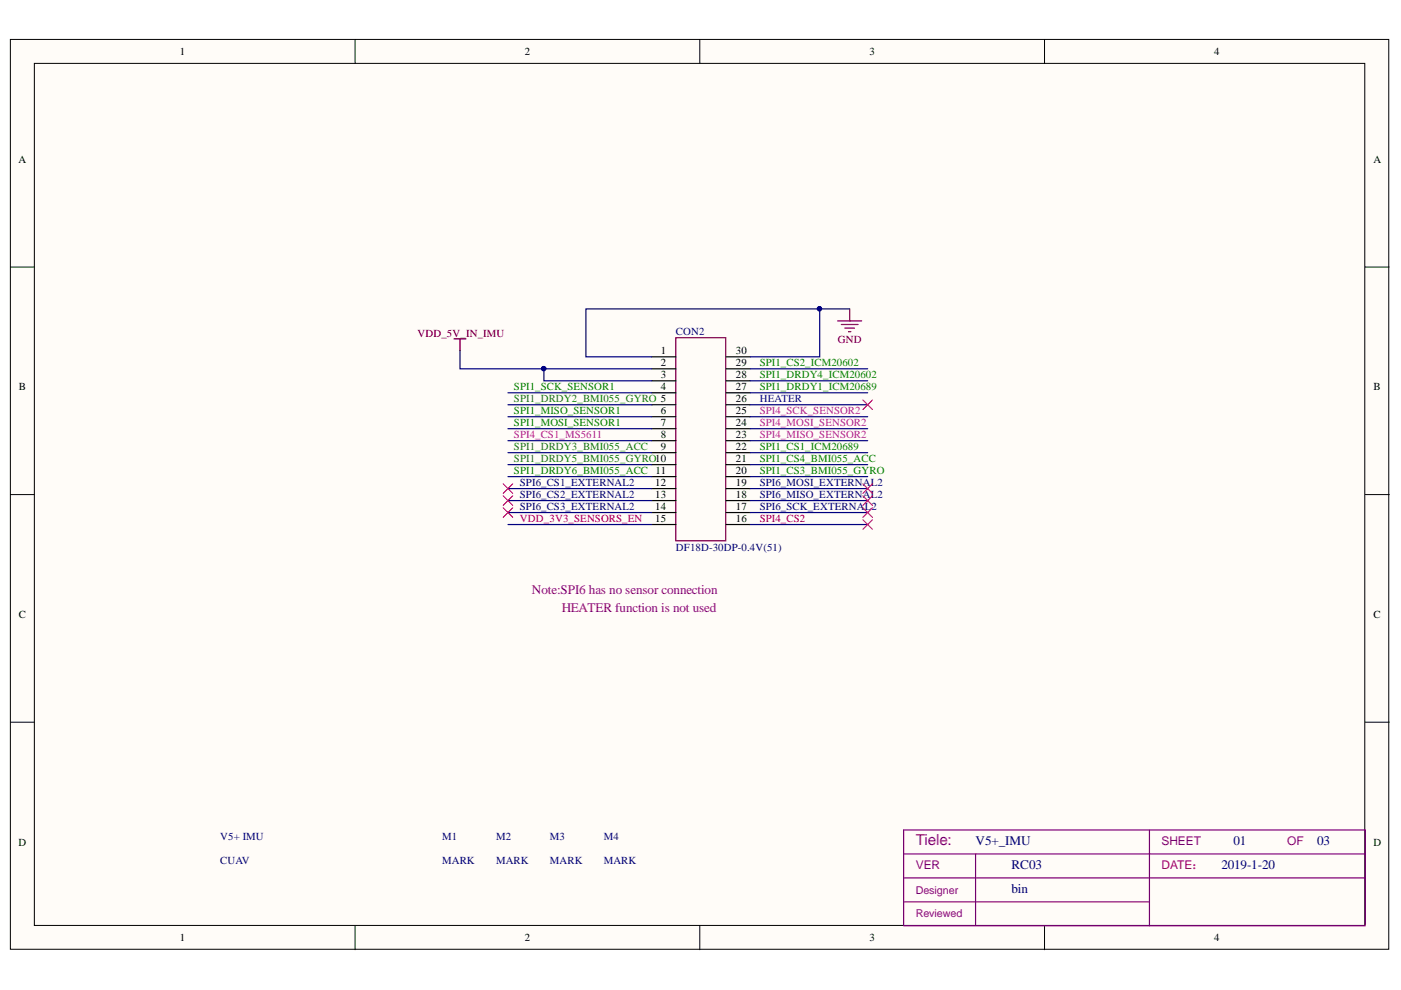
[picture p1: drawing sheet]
<svg xmlns="http://www.w3.org/2000/svg" width="297mm" height="210mm" viewBox="0 0 297 210" stroke-linecap="round" stroke-linejoin="round" font-family="sans-serif">
<defs><g id="words">
<text font-size="3.2" fill="#7d0089" x="194.2" y="179.1">Tiele:</text>
<g font-size="2.8" fill="#800080">
<text x="112.8" y="125.9">Note:SPI6 has no sensor connection</text>
<text x="119.1" y="129.7">HEATER function is not used</text>
</g>
<g font-size="2.8" fill="#000080">
<text x="206.9" y="179.2">V5+_IMU</text>
<text x="261.5" y="179.2">01</text>
<text x="279.3" y="179.2">03</text>
<text x="214.5" y="184.3">RC03</text>
<text x="259" y="184.3">2019-1-20</text>
<text x="214.5" y="189.4">bin</text>
</g>
<g font-size="2.5" fill="#800080">
<text x="246.3" y="179.2">SHEET</text>
<text x="272.9" y="179.2">OF</text>
<text x="194.2" y="184.3">VER</text>
</g>
<text font-size="2.5" fill="#a1006a" x="246.3" y="184.3">DATE：</text>
<g font-size="2.3">
<text x="38.2" y="11.7">1</text>
<text x="111.3" y="11.7">2</text>
<text x="184.4" y="11.7">3</text>
<text x="257.5" y="11.7">4</text>
<text x="3.9" y="34.5">A</text>
<text x="291.2" y="34.5">A</text>
<text x="140.1" y="75.2">1</text>
<text x="140.1" y="77.7">2</text>
<text x="156" y="77.7">29</text>
<text x="156" y="75.2">30</text>
<text x="4" y="82.8">B</text>
<text x="140.1" y="80.2">3</text>
<text x="140.1" y="82.8">4</text>
<text x="156" y="82.8">27</text>
<text x="156" y="80.2">28</text>
<text x="291.2" y="82.8">B</text>
<text x="140.1" y="87.8">6</text>
<text x="156" y="87.8">25</text>
<text x="156" y="85.3">26</text>
<text x="140.1" y="90.4">7</text>
<text x="140.1" y="92.9">8</text>
<text x="140.1" y="95.4">9</text>
<text x="156" y="95.4">22</text>
<text x="156" y="92.9">23</text>
<text x="156" y="90.4">24</text>
<text x="139" y="100.5">11</text>
<text x="156" y="100.5">20</text>
<text x="156" y="98">21</text>
<text x="138.9" y="103.1">12</text>
<text x="138.9" y="105.7">13</text>
<text x="156" y="105.7">18</text>
<text x="156" y="103.1">19</text>
<text x="138.9" y="108.2">14</text>
<text x="138.9" y="110.7">15</text>
<text x="156" y="110.7">16</text>
<text x="156" y="108.2">17</text>
<text x="4" y="131">C</text>
<text x="291.2" y="131">C</text>
<text x="3.9" y="179.3">D</text>
<text x="291.2" y="179.3">D</text>
<text x="38.2" y="199.6">1</text>
<text x="111.3" y="199.6">2</text>
<text x="184.4" y="199.6">3</text>
<text x="257.5" y="199.6">4</text>
</g>
<g font-size="2.3" fill="#800000">
<text x="88.5" y="71.4">VDD_5V_IN_IMU</text>
<text x="177.7" y="72.6">GND</text>
</g>
<g font-size="2.3" fill="#000080">
<text x="143.3" y="71.1">CON2</text>
<text x="110.2" y="103.1">SPI6_CS1_EXTERNAL2</text>
<text x="110.2" y="105.7">SPI6_CS2_EXTERNAL2</text>
<text x="161.1" y="105.7">SPI6_MISO_EXTERNAL2</text>
<text x="161.1" y="103.1">SPI6_MOSI_EXTERNAL2</text>
<text x="110.2" y="108.2">SPI6_CS3_EXTERNAL2</text>
<text x="161.1" y="108.2">SPI6_SCK_EXTERNAL2</text>
<text x="143.3" y="116.8">DF18D-30DP-0.4V(51)</text>
<text x="46.7" y="178">V5+ IMU</text>
<text x="93.7" y="178">M1</text>
<text x="105.2" y="178">M2</text>
<text x="116.6" y="178">M3</text>
<text x="128" y="178">M4</text>
<text x="46.7" y="183.1">CUAV</text>
<text x="93.7" y="183.1">MARK</text>
<text x="105.2" y="183.1">MARK</text>
<text x="116.6" y="183.1">MARK</text>
<text x="128" y="183.1">MARK</text>
</g>
<g font-size="2.3" fill="#008000">
<text x="161.1" y="77.7">SPI1_CS2_ICM20602</text>
<text x="109" y="82.8">SPI1_SCK_SENSOR1</text>
<text x="161.1" y="82.8">SPI1_DRDY1_ICM20689</text>
<text x="161.1" y="80.2">SPI1_DRDY4_ICM20602</text>
<text x="109" y="87.8">SPI1_MISO_SENSOR1</text>
<text x="109" y="90.4">SPI1_MOSI_SENSOR1</text>
<text x="161.1" y="95.4">SPI1_CS1_ICM20689</text>
<text x="109" y="100.5">SPI1_DRDY6_BMI055_ACC</text>
<text x="161.1" y="100.5">SPI1_CS3_BMI055_GYRO</text>
<text x="161.1" y="98">SPI1_CS4_BMI055_ACC</text>
</g>
<g font-size="2.3" fill="#360">
<text x="109" y="85.3">SPI1_DRDY2_BMI055_GYRO 5</text>
<text x="109" y="95.4">SPI1_DRDY3_BMI055_ACC</text>
<text x="109" y="98">SPI1_DRDY5_BMI055_GYRO10</text>
</g>
<text font-size="2.3" fill="#0000bf" x="161.1" y="85.3">HEATER</text>
<g font-size="2.3" fill="#bf00bf">
<text x="161.1" y="87.8">SPI4_SCK_SENSOR2</text>
<text x="109" y="92.9">SPI4_CS1_MS5611</text>
<text x="161.1" y="92.9">SPI4_MISO_SENSOR2</text>
<text x="161.1" y="90.4">SPI4_MOSI_SENSOR2</text>
</g>
<text font-size="2.3" fill="#f00" x="110.2" y="110.7">VDD_3V3_SENSORS_EN</text>
<text font-size="2.3" fill="#bf0000" x="161.1" y="110.7">SPI4_CS2</text>
<g font-size="2.3" fill="#800080">
<text x="194.2" y="189.4">Designer</text>
<text x="194.2" y="194.5">Reviewed</text>
</g>
</g></defs>
<g fill="#fffcf8" stroke="#000" stroke-width=".21">
<path d="M2.2 8.4h292.2v192.9h-292.2z"/>
<path d="M7.3 13.4h282.1v182.8h-282.1z"/>
</g>
<path d="M75.3 8.4v5M148.4 8.4v5M221.5 8.4v5M2.2 56.6h5.1M289.5 56.6h5M2.2 104.9h5.1M289.5 104.9h5M2.2 153.1h5.1M289.5 153.1h5M75.3 196.3v5.1M148.4 196.3v5.1M221.5 196.3v5.1" fill="none" stroke="#000" stroke-width=".21"/>
<path d="M243.7 176v20.3M191.6 196v-20h97.9v20M191.6 181.1h97.9M191.6 191.2h52.1M191.6 186.1h97.9M191.6 196.3h97.9M206.8 181.1v14.9" fill="none" stroke="#800080" stroke-width=".25"/>
<path d="M96.3 71.8h2.5M97.5 71.8v2.6M143.3 71.6h10.6v43.1h-10.6zM177.6 68h5.1M178.4 68.8h3.5M179.1 69.6h2.1M179.9 70.3h.5M180.1 65.5v2.5" fill="none" stroke="#800000" stroke-width=".25"/>
<g fill="none" stroke="#000" stroke-width=".25">
<path d="M138.2 75.7h5.1M138.2 78.2h5.1M154 75.7h5M154 78.2h5M138.2 80.7h5.1M138.2 83.3h5.1M138.2 85.8h5.1M138.2 88.4h5.1M138.2 90.9h5.1M138.2 93.4h5.1M138.2 96h5.1M138.2 98.5h5.1"/>
<path d="M154 80.7h5M154 83.3h5M154 85.8h5M154 88.4h5M154 90.9h5M154 93.4h5M154 96h5M154 98.5h5M138.2 101.1h5.1M138.2 103.6h5.1M138.2 106.1h5.1M138.2 108.7h5.1"/>
<path d="M138.2 111.2h5.1M154 101.1h5M154 103.6h5M154 106.1h5M154 108.7h5M154 111.2h5"/>
</g>
<g fill="none" stroke="#000080" stroke-width=".25">
<path d="M97.5 74.4v3.8h17.8M138.2 78.2h-22.9v2.5h22.9M159 78.2h25M173.8 65.5v10.2h-14.8M180.1 65.5h-55.9v10.2h14M107.7 83.3h30.5M107.7 85.8h30.5M107.7 88.4h30.5M107.7 90.9h30.5M107.7 93.4h30.5M107.7 96h30.5M107.7 98.5h30.5"/>
<path d="M159 83.3h25M159 85.8h25M159 88.4h25M159 90.9h25M159 93.4h25M159 96h25M159 98.5h25M159 80.7h25M107.7 101.1h30.5M107.7 103.6h30.5M107.7 106.1h30.5M107.7 108.7h30.5"/>
<path d="M107.7 111.2h30.5M159 101.1h25M159 103.6h25M159 106.1h25M159 108.7h25M159 111.2h25"/>
</g>
<g fill="#000080" stroke="#000080" stroke-width=".21">
<circle cx="115.3" cy="78.1" r=".46"/>
<circle cx="173.7" cy="65.5" r=".46"/>
</g>
<g fill="none" stroke="#f00" stroke-width=".21">
<path d="M182.9 84.8l2.1 2M185 84.8l-2.1 2M106.7 107.7l2 2M106.7 105.1l2 2.1M106.7 102.6l2 2M108.7 107.7l-2 2M108.7 105.1l-2 2.1M108.7 102.6l-2 2M182.9 110.2l2.1 2M182.9 107.7l2.1 2M182.9 105.1l2.1 2.1M182.9 102.6l2.1 2"/>
<path d="M185 110.2l-2.1 2M185 107.7l-2.1 2M185 105.1l-2.1 2.1M185 102.6l-2.1 2"/>
</g>
<use href="#words"/>
</svg>
